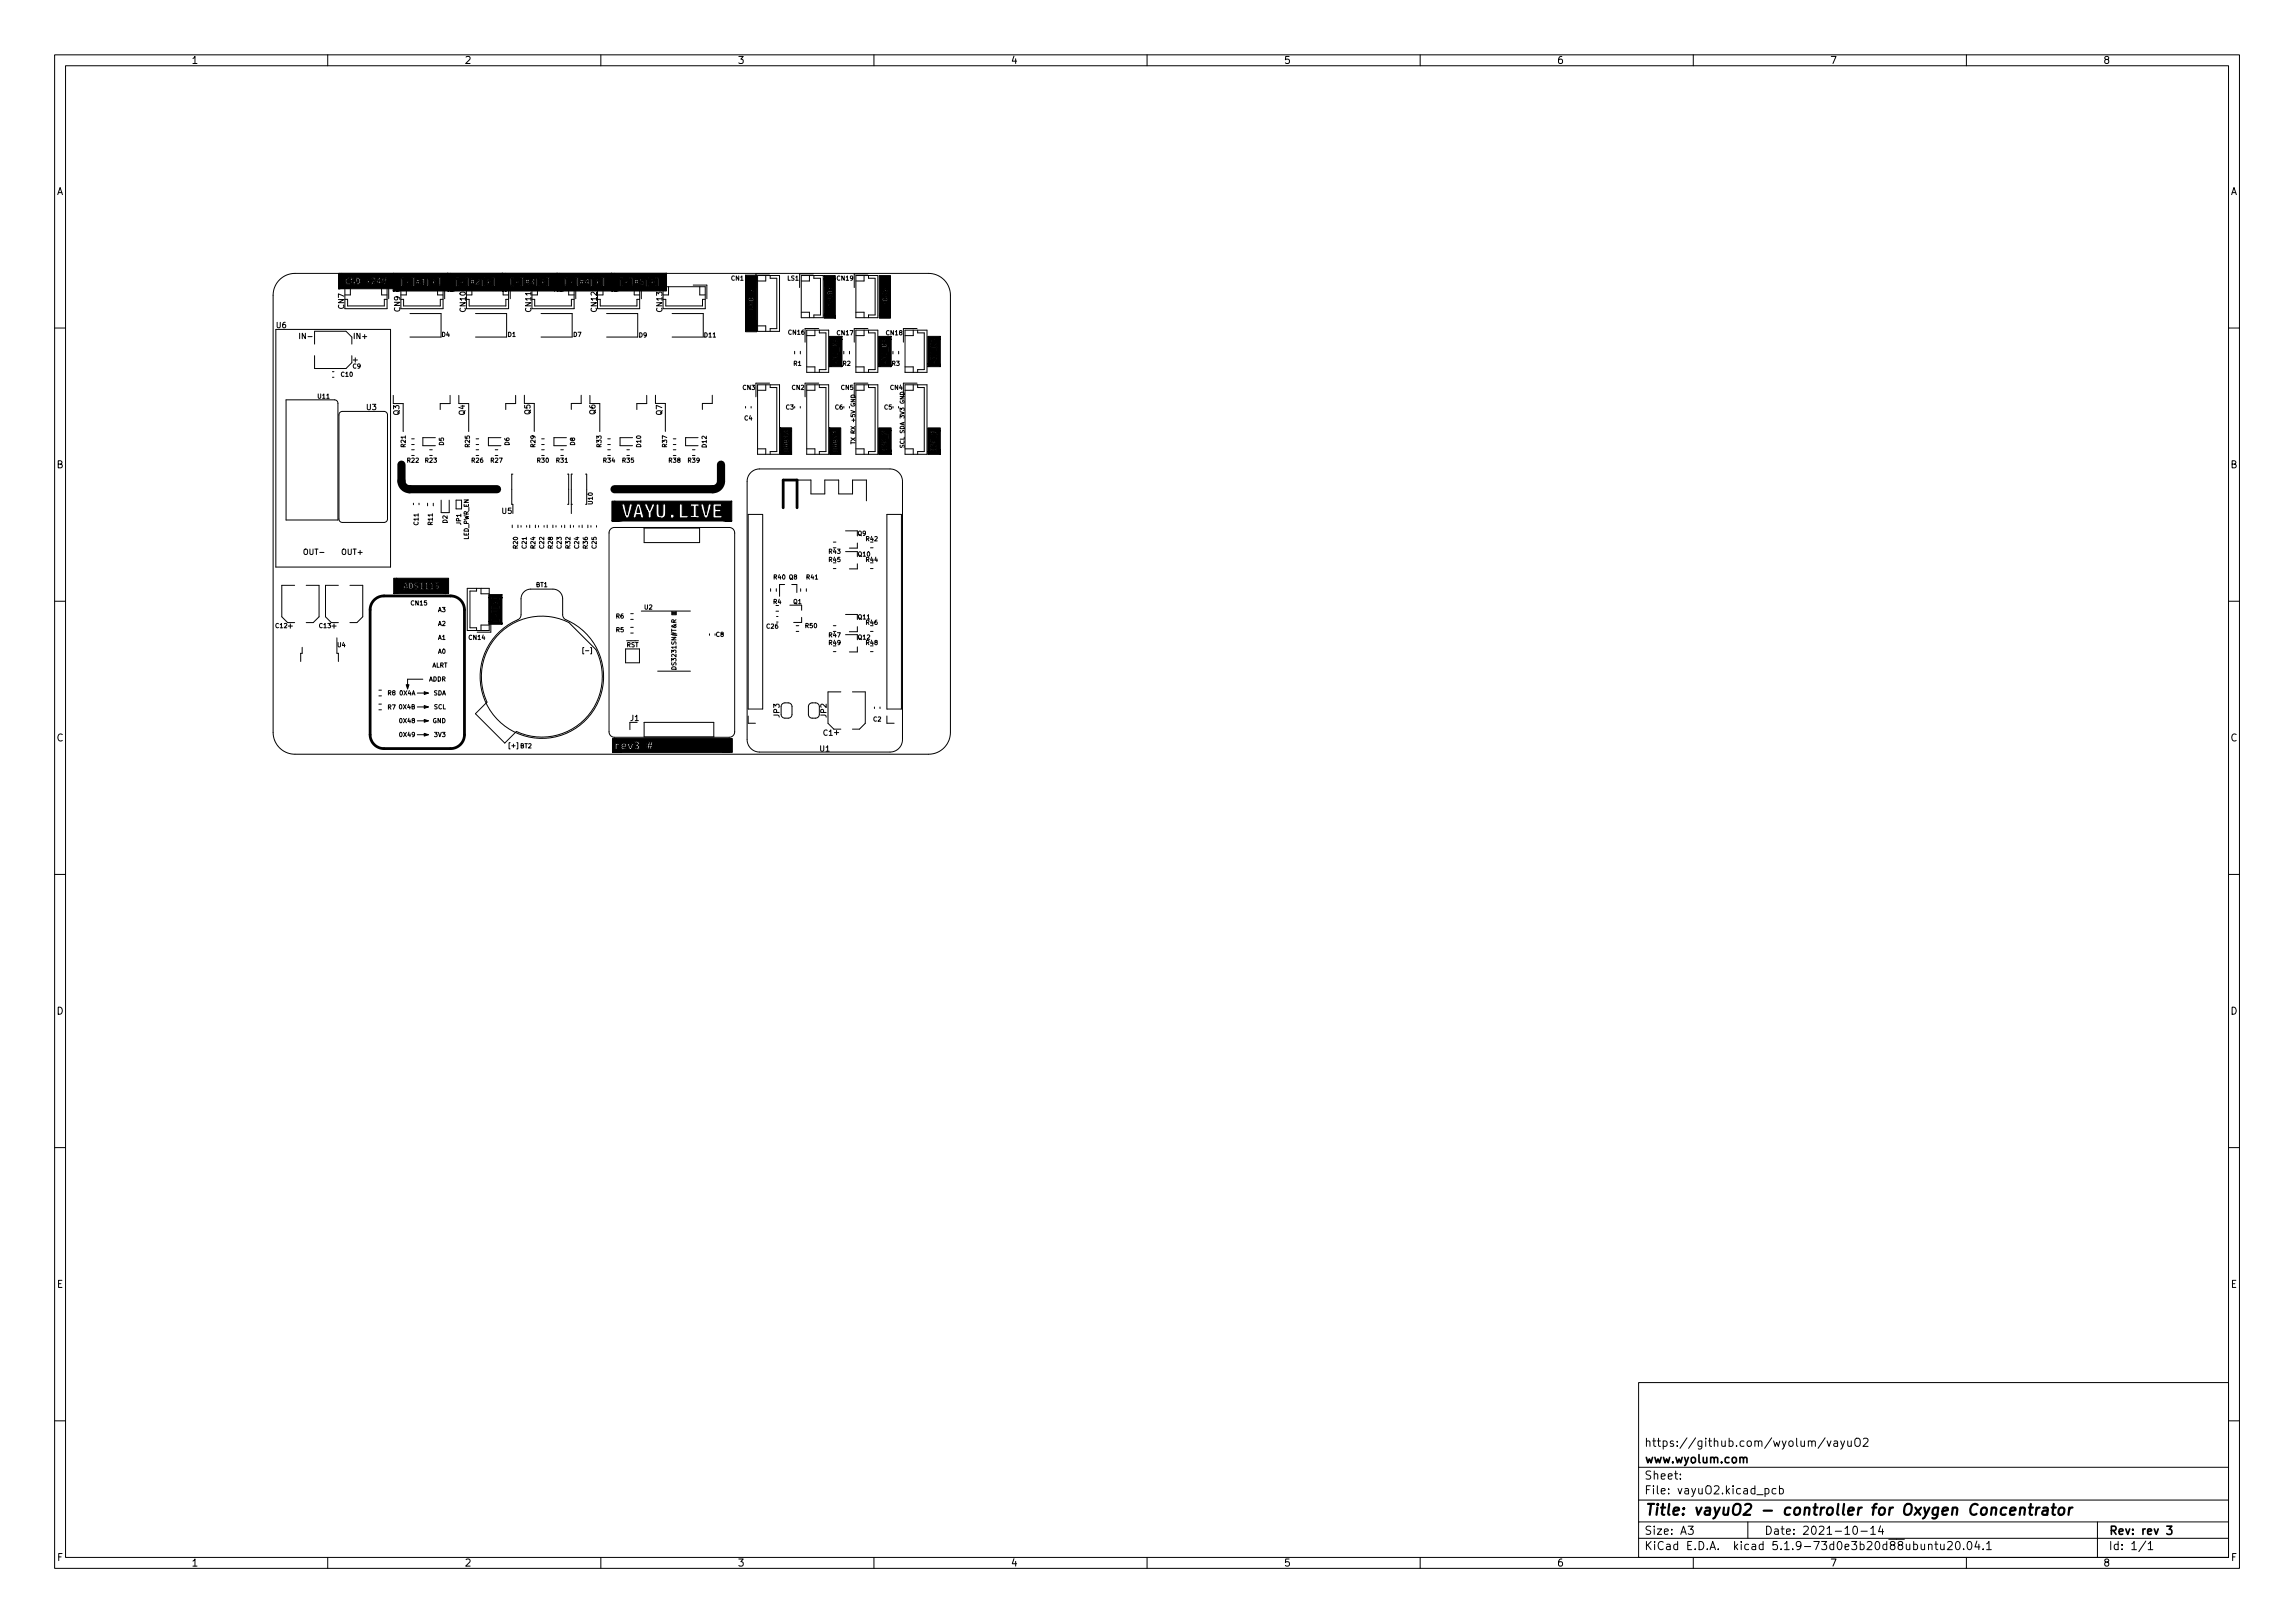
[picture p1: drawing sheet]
<svg xmlns="http://www.w3.org/2000/svg" width="420mm" height="297mm" viewBox="0 0 420 297" stroke-linecap="round" stroke-linejoin="round" font-family="sans-serif">
<defs><g id="words">
<text font-size="2.8" x="301" y="277.3">Title: vayuO2 - controller for Oxygen Concentrator</text>
<g font-size="2.1">
<text x="301" y="267.8">www.wyolum.com</text>
<text x="301" y="264.8">https://github.com/wyolum/vayuO2</text>
<text x="301" y="273.5">File: vayuO2.kicad_pcb</text>
<text x="301" y="270.8">Sheet:</text>
<text x="301" y="280.9">Size: A3</text>
<text x="323" y="280.9">Date: 2021-10-14</text>
<text x="386" y="280.9">Rev: rev 3</text>
<text x="301" y="283.7">KiCad E.D.A. kicad 5.1.9-73d0e3b20d88ubuntu20.04.1</text>
<text x="386" y="283.7">Id: 1/1</text>
</g>
<g font-size="1.8">
<text x="35" y="11.7">1</text>
<text x="85" y="11.7">2</text>
<text x="135" y="11.7">3</text>
<text x="185" y="11.7">4</text>
<text x="235" y="11.7">5</text>
<text x="285" y="11.7">6</text>
<text x="335" y="11.7">7</text>
<text x="385" y="11.7">8</text>
<text x="10.3" y="35.7">A</text>
<text x="408.3" y="35.7">A</text>
<text x="10.3" y="85.7">B</text>
<text x="408.3" y="85.7">B</text>
<text x="10.3" y="135.7">C</text>
<text x="408.3" y="135.7">C</text>
<text x="10.3" y="185.7">D</text>
<text x="408.3" y="185.7">D</text>
<text x="10.4" y="235.7">E</text>
<text x="408.4" y="235.7">E</text>
<text x="10.4" y="285.7">F</text>
<text x="35" y="286.7">1</text>
<text x="85" y="286.7">2</text>
<text x="135" y="286.7">3</text>
<text x="185" y="286.7">4</text>
<text x="235" y="286.7">5</text>
<text x="285" y="286.7">6</text>
<text x="335" y="286.7">7</text>
<text x="385" y="286.7">8</text>
<text x="408.4" y="285.7">F</text>
</g>
<g font-size="1.4">
<text x="63" y="56.5" transform="rotate(-90 63 56.5)">CN7</text>
<text x="73.3" y="57" transform="rotate(-90 73.3 57)">CN9</text>
<text x="85.3" y="57" transform="rotate(-90 85.3 57)">CN10</text>
<text x="97.2" y="57" transform="rotate(-90 97.2 57)">CN11</text>
<text x="109.2" y="57" transform="rotate(-90 109.2 57)">CN12</text>
<text x="121.2" y="57" transform="rotate(-90 121.2 57)">CN13</text>
<text x="50.6" y="60">U6</text>
<text x="55.1" y="62">IN-</text>
<text x="64.9" y="62">IN+</text>
<text x="67.1" y="75">U3</text>
<text x="73.1" y="76" transform="rotate(-90 73.1 76)">Q3</text>
<text x="85.1" y="76" transform="rotate(-90 85.1 76)">Q4</text>
<text x="97.1" y="75.9" transform="rotate(-90 97.1 75.9)">Q5</text>
<text x="109" y="75.9" transform="rotate(-90 109 75.9)">Q6</text>
<text x="121.2" y="76" transform="rotate(-90 121.2 76)">Q7</text>
<text x="91.9" y="94">U5</text>
<text x="55.8" y="101.5">OUT-</text>
<text x="62.6" y="101.5">OUT+</text>
<text x="115.4" y="131.9">J1</text>
<text x="142.7" y="131.3" transform="rotate(-90 142.7 131.3)">JP3</text>
<text x="151.3" y="131.3" transform="rotate(-90 151.3 131.3)">JP2</text>
<text x="150.1" y="137.5">U1</text>
<text x="150.7" y="134.6">C1</text>
</g>
<g font-size="1.1">
<text x="133.9" y="51.3">CN1</text>
<text x="144.2" y="51.3">LS1</text>
<text x="153.3" y="51.3">CN19</text>
<text x="80.9" y="61.6">D4</text>
<text x="93" y="61.6">D1</text>
<text x="105" y="61.6">D7</text>
<text x="117" y="61.7">D9</text>
<text x="129" y="61.7">D11</text>
<text x="144.4" y="61.2">CN16</text>
<text x="153.3" y="61.3">CN17</text>
<text x="162.3" y="61.3">CN18</text>
<text x="62.5" y="68.9">C10</text>
<text x="64.6" y="67.4">C9</text>
<text x="136" y="71.3">CN3</text>
<text x="145" y="71.3">CN2</text>
<text x="145.3" y="66.9">R1</text>
<text x="154" y="71.3">CN5</text>
<text x="154.3" y="66.9">R2</text>
<text x="163" y="71.3">CN4</text>
<text x="163.3" y="66.9">R3</text>
<text x="58.2" y="72.9">U11</text>
<text x="136.3" y="76.9">C4</text>
<text x="143.9" y="74.9">C3</text>
<text x="152.9" y="74.9">C6</text>
<text x="161.9" y="74.9">C5</text>
<text x="74.3" y="81.8" transform="rotate(-90 74.3 81.8)">R21</text>
<text x="81.3" y="81.5" transform="rotate(-90 81.3 81.5)">D5</text>
<text x="86" y="81.8" transform="rotate(-90 86 81.8)">R25</text>
<text x="93.3" y="81.5" transform="rotate(-90 93.3 81.5)">D6</text>
<text x="98" y="81.8" transform="rotate(-90 98 81.8)">R29</text>
<text x="105.2" y="81.5" transform="rotate(-90 105.2 81.5)">D8</text>
<text x="110.1" y="81.8" transform="rotate(-90 110.1 81.8)">R33</text>
<text x="117.4" y="81.8" transform="rotate(-90 117.4 81.8)">D10</text>
<text x="122.1" y="81.8" transform="rotate(-90 122.1 81.8)">R37</text>
<text x="129.4" y="81.9" transform="rotate(-90 129.4 81.9)">D12</text>
<text x="156.6" y="80.7" transform="rotate(-90 156.6 80.7)">TX RX +5V GND</text>
<text x="165.6" y="81.6" transform="rotate(-90 165.6 81.6)">SCL SDA 3V3 GND</text>
<text x="74.6" y="84.7">R22</text>
<text x="77.9" y="84.7">R23</text>
<text x="86.4" y="84.7">R26</text>
<text x="89.9" y="84.7">R27</text>
<text x="98.4" y="84.7">R30</text>
<text x="101.9" y="84.7">R31</text>
<text x="110.5" y="84.7">R34</text>
<text x="114" y="84.7">R35</text>
<text x="122.5" y="84.7">R38</text>
<text x="126" y="84.7">R39</text>
<text x="81.9" y="95.7" transform="rotate(-90 81.9 95.7)">D2</text>
<text x="108.5" y="92.3" transform="rotate(-90 108.5 92.3)">U10</text>
<text x="76.6" y="96.1" transform="rotate(-90 76.6 96.1)">C11</text>
<text x="79.2" y="96.1" transform="rotate(-90 79.2 96.1)">R11</text>
<text x="84.4" y="96" transform="rotate(-90 84.4 96)">JP1</text>
<text x="85.8" y="98.8" transform="rotate(-90 85.8 98.8)">LED_PWR_EN</text>
<text x="94.8" y="100.4" transform="rotate(-90 94.8 100.4)">R20</text>
<text x="96.4" y="100.4" transform="rotate(-90 96.4 100.4)">C21</text>
<text x="98" y="100.4" transform="rotate(-90 98 100.4)">R24</text>
<text x="99.6" y="100.4" transform="rotate(-90 99.6 100.4)">C22</text>
<text x="101.2" y="100.4" transform="rotate(-90 101.2 100.4)">R28</text>
<text x="102.8" y="100.4" transform="rotate(-90 102.8 100.4)">C23</text>
<text x="104.4" y="100.4" transform="rotate(-90 104.4 100.4)">R32</text>
<text x="106" y="100.4" transform="rotate(-90 106 100.4)">C24</text>
<text x="107.6" y="100.4" transform="rotate(-90 107.6 100.4)">R36</text>
<text x="109.2" y="100.4" transform="rotate(-90 109.2 100.4)">C25</text>
<text x="151.8" y="101.3">R43</text>
<text x="157.1" y="98">Q9</text>
<text x="157.1" y="101.8">Q10</text>
<text x="158.6" y="99">R42</text>
<text x="98.1" y="107.4">BT1</text>
<text x="141.7" y="106">R40 Q8</text>
<text x="147.7" y="106">R41</text>
<text x="151.8" y="102.8">R45</text>
<text x="158.6" y="102.8">R44</text>
<text x="75.3" y="110.8">CN15</text>
<text x="80.3" y="112">A3</text>
<text x="112.8" y="113.2">R6</text>
<text x="118" y="111.5">U2</text>
<text x="141.6" y="110.5">R4</text>
<text x="145.3" y="110.5">Q1</text>
<text x="157.1" y="113.3">Q11</text>
<text x="50.5" y="114.9">C12</text>
<text x="58.5" y="114.9">C13</text>
<text x="61.8" y="118.4">U4</text>
<text x="80.3" y="114.5">A2</text>
<text x="80.3" y="117.1">A1</text>
<text x="80.3" y="119.6">A0</text>
<text x="85.9" y="117.1">CN14</text>
<text x="106.9" y="119.4">[-]</text>
<text x="112.8" y="115.7">R5</text>
<text x="114.7" y="118.4">RST</text>
<text x="131.1" y="116.5">C8</text>
<text x="140.4" y="115">C26</text>
<text x="147.5" y="114.9">R50</text>
<text x="151.8" y="118">R49</text>
<text x="151.8" y="116.6">R47</text>
<text x="157.1" y="117">Q12</text>
<text x="158.6" y="118">R48</text>
<text x="158.6" y="114.3">R46</text>
<text x="78.5" y="124.7">ADDR</text>
<text x="79" y="122.2">ALRT</text>
<text x="123.8" y="122.2" transform="rotate(-90 123.8 122.2)">DS3231SN#T&amp;R</text>
<text x="71" y="127.2">R8</text>
<text x="71" y="129.8">R7</text>
<text x="73.4" y="127.2">0X4A</text>
<text x="73.4" y="129.8">0X4B</text>
<text x="79.4" y="127.2">SDA</text>
<text x="79.5" y="129.8">SCL</text>
<text x="73.5" y="132.3">0X48</text>
<text x="73.5" y="134.9">0X49</text>
<text x="79.3" y="132.3">GND</text>
<text x="79.7" y="134.9">3V3</text>
<text x="93.3" y="136.8">[+] BT2</text>
<text x="159.9" y="132">C2</text>
</g>
</g></defs>
<g fill="none" stroke="#000" stroke-width=".18">
<path d="M10 10h400v277h-400zM12 12h396v273h-396zM60 10v2M110 10v2M160 10v2M210 10v2M260 10v2M310 10v2M360 10v2M51.2 51.2a4 4 0 0 1 2.8-1.2h116a4 4 0 0 1 4 4v80a4 4 0 0 1-4 4h-116a4 4 0 0 1-4-4v-80a4 4 0 0 1 1.2-2.8zM63.1 54.8h.5v1.2h6.8v-1.2h.5M63.1 52.5h7.8v4h-7.8z"/>
<path d="M64.1 52.5v1.5h-1M68.7 52.2h2.5v2.5M69.9 52.5v1.5h1M73.4 54.8h.5v1.2h6.7v-1.2h.5M73.4 52.5h7.7v4h-7.7zM74.4 52.5v1.5h-1M75 57.4h5.7v4.3h-5.7M78.9 52.2h2.5v2.5M80.1 52.5v1.5h1M85.4 54.8h.5v1.2h6.7v-1.2h.5M85.4 52.5h7.7v4h-7.7zM86.4 52.5v1.5h-1"/>
<path d="M87.1 57.4h5.6v4.3h-5.6M90.9 52.2h2.5v2.5M92.1 52.5v1.5h1M97.4 54.8h.5v1.2h6.7v-1.2h.5M97.4 52.5h7.7v4h-7.7zM98.4 52.5v1.5h-1M99.1 57.4h5.7v4.3h-5.7M102.9 52.2h2.5v2.5M104.1 52.5v1.5h1M109.4 54.8h.5v1.2h6.7v-1.2h.5M109.4 52.5h7.7v4h-7.7zM110.4 52.5v1.5h-1"/>
<path d="M111.1 57.4h5.7v4.3h-5.7M114.9 52.2h2.5v2.5M116.1 52.5v1.5h1M121.4 54.8h.5v1.2h6.7v-1.2h.5M121.4 52.5h7.7v4h-7.7zM122.4 52.5v1.5h-1M123.1 57.4h5.7v4.3h-5.7M126.9 52.2h2.5v2.5M128.1 52.5v1.5h1M138.7 50.4h4v10.2h-4zM138.7 59.6h1.5v1M140.2 50.4v1h-1.5"/>
<path d="M140.9 50.1h-2.5v2.5M141 50.4v.5h1.2v9.2h-1.2v.5M146.7 57.1h1.5v1M146.7 50.4h4v7.7h-4zM148.2 50.4v1h-1.5M148.9 50.1h-2.5v2.5M149 50.4v.5h1.2v6.7h-1.2v.5M156.7 57.1h1.5v1M156.7 50.4h4v7.7h-4zM158.2 50.4v1h-1.5M158.9 50.1h-2.5v2.5M159 50.4v.5h1.2v6.7h-1.2v.5"/>
<path d="M10 60h2M50.5 60.3h21v43.5h-21zM52.4 73.2h8.8a.63 .63 0 0 1 .7 .6v21.4h-9.5zM57.6 63v-2.4h5.7l1.1 1.1v1.3M57.6 65.1v2.3h5.7l1.1-1v-1.3M60.9 68h.2M60.9 69h.2M62.2 75.5l.5-.2h7.6a.63 .63 0 0 1 .6 .6v19.1a.63 .63 0 0 1-.6 .6h-7.6a.64 .64 0 0 1-.7-.6v-19.1zM64.7 65.9h.7M65 65.5v.8M72 72.4v1.5h1.8v5.1M82.4 72.4v1.5h-1.8v1.1"/>
<path d="M84 72.4v1.5h1.8v5.1M94.4 72.4v1.5h-1.8v1.1M96 72.3v1.5h1.8v5.2M106.4 72.3v1.5h-1.8v1.1M108 72.4v1.5h1.8v5.1M118.4 72.4v1.5h-1.8v1.1M120 72.3v1.5h1.8v5.2M130.4 72.3v1.5h-1.8v1.1M136.5 74.4v.3M137.5 74.4v.3M138.7 70.4h4v12.7h-4zM140.2 70.4v1h-1.5"/>
<path d="M140.9 70.1h-2.5v2.5M141 70.4v.5h1.2v11.7h-1.2v.5M145.5 64.3v.5M146.5 74.4v.3M146.5 64.3v.5M147.7 67.1h1.5v1M147.7 60.4h4v7.7h-4zM147.7 70.4h4v12.7h-4zM149.2 60.4v1h-1.5M149.2 70.4v1h-1.5M149.9 60.1h-2.5v2.5M149.9 70.1h-2.5v2.5"/>
<path d="M150 60.4v.5h1.2v6.7h-1.2v.5M150 70.4v.5h1.2v11.7h-1.2v.5M154.5 64.3v.5M155.5 64.3v.5M155.9 72.4a.4 .4 0 0 1 .4-.1 .4 .4 0 0 1 .2 .4h-.7zM156.7 67.1h1.5v1M156.7 60.4h4v7.7h-4zM156.7 70.4h4v12.7h-4zM158.2 60.4v1h-1.5M158.2 70.4v1h-1.5M158.9 60.1h-2.5v2.5M158.9 70.1h-2.5v2.5"/>
<path d="M159 60.4v.5h1.2v6.7h-1.2v.5M159 70.4v.5h1.2v11.7h-1.2v.5M163.5 64.3v.5M164.5 64.3v.5M165.7 67.1h1.5v1M165.7 60.4h4v7.7h-4zM165.7 70.4h4v12.7h-4zM167.2 60.4v1h-1.5M167.2 70.4v1h-1.5M167.9 60.1h-2.5v2.5M167.9 70.1h-2.5v2.5M168 60.4v.5h1.2v6.7h-1.2v.5"/>
<path d="M168 70.4v.5h1.2v11.7h-1.2v.5M408 60h2M75.4 82.3h.4M75.4 83.4h.4M75.4 80.3h.4M75.4 81.4h.4M75.7 92.1v.3M76.7 92.1v.3M78.3 92.1v.5M78.7 82.3h.4M78.7 83.4h.4M79.3 92.1v.5"/>
<path d="M79.7 80.1h-2.3v1.5h2.3M80.8 91.5v2.3h1.4v-2.3M83.5 91.5h1v1.6h-1zM87.2 82.3h.4M87.2 83.4h.4M87.2 80.3h.4M87.2 81.4h.4M90.7 82.3h.4M90.7 83.4h.4M91.7 80.1h-2.3v1.5h2.3M93.8 96.1v.5M93.9 86.8h-.2v5.5h.2v1.7"/>
<path d="M94.8 96.1v.5M95.4 96.2v.3M96.4 96.2v.3M97 96.1v.5M98 96.1v.5M98.6 96.2v.3M99.2 82.3h.4M99.2 83.4h.4M99.2 80.3h.4M99.2 81.4h.4M99.6 96.2v.3M100.2 96.1v.5"/>
<path d="M101.2 96.1v.5M101.8 96.2v.3M102.7 82.3h.4M102.7 83.4h.4M102.8 96.2v.3M103.4 96.1v.5M103.7 80.1h-2.3v1.5h2.3M103.9 86.8h.2v5.5h-.2M104.4 96.1v.5M104.6 92.3h.2M104.8 86.8h-.2v7.2M105 96.2v.3"/>
<path d="M106 96.2v.3M106.6 96.1v.5M107.2 86.8h.2v5.5h-.2M107.6 96.1v.5M108.2 96.2v.3M109.2 96.2v.3M111.3 82.3h.4M111.3 83.4h.4M111.3 80.3h.4M111.3 81.4h.4M111.8 96.8l.7-.3h21a1 1 0 0 1 1 1v36.4a1 1 0 0 1-1 1h-21a1 1 0 0 1-1-1v-36.4zM114.8 82.3h.4"/>
<path d="M114.8 83.4h.4M115.8 80.1h-2.3v1.5h2.3M117.9 96.6h10.2v2.7h-10.2zM123.3 82.3h.4M123.3 83.4h.4M123.3 80.3h.4M123.3 81.4h.4M126.8 82.3h.4M126.8 83.4h.4M127.8 80.1h-2.3v1.5h2.3M137 94.1h2.6v35.7h-2.6zM137.4 86.5a2.29 2.29 0 0 1 1.7-.7h23.8a2.29 2.29 0 0 1 2.3 2.3v47.3a2.29 2.29 0 0 1-2.3 2.2h-23.8a2.29 2.29 0 0 1-2.3-2.2v-47.3a2.29 2.29 0 0 1 .6-1.6z"/>
<path d="M138.7 82.1h1.5v1M145.9 87.9h2.6v2.5h2.5v-2.5h2.5v2.5h2.6v-2.5h2.5v3.8M147.7 82.1h1.5v1M152.6 99.2h.4M154.8 97.2h2.2M155.8 80.8v.5M156.7 82.1h1.5v1M157 99.4v.9h-1.5M162.4 94.1h2.6v35.7h-2.6zM165.7 82.1h1.5v1M10 110h2M52.8 114.6h.7"/>
<path d="M53.2 114.2v.8M53.9 107.1h-2.3v5.8l1.1 1h1.2M55.3 118.5v1.1h-.3v1.5M56.1 107.1h2.3v5.8l-1.1 1h-1.2M60.8 114.6h.7M61.2 114.2v.8M61.7 116.7v2.9h.3v1.5M61.9 107.1h-2.3v5.8l1.1 1h1.2M64.1 107.1h2.3v5.8l-1.1 1h-1.2M85.5 107.7h4.1v7.7h-4.1zM87.3 107.7v.5h-1.3v6.7h1.3v.5M88.1 107.7v1h1.5"/>
<path d="M89.6 114.4h-1.5v1M89.9 113.2v2.5h-2.5M91.6 115.8a11.1 11.1 0 0 1 12.5-1.9l5 5a11.1 11.1 0 0 1-2 12.7 11.1 11.1 0 0 1-12.6 2.3l-2.1 2.1-5.4-5.4 2.2-2.1a11.1 11.1 0 0 1 2.4-12.7zM95.9 108.3l.5-.3 .6-.2h4.2a1.78 1.78 0 0 1 1.8 1.8v3l.2 .6a12.8 12.8 0 0 1 6.8 7.1 11.3 11.3 0 0 1-7.2 14.2 11.3 11.3 0 0 1-14.3-6.8 11.3 11.3 0 0 1 6.6-14.5l.3-.6v-3.3zM114.5 118.8h2.6v2.5h-2.6zM115.5 113.4h.4M115.5 112.3h.4M115.5 115.9h.4M115.5 114.8h.4M117.4 111.8h9M123 111.9v.6h.8v-.6M123 112.4h.8"/>
<path d="M123 112.1h.8M123 112h.8M123 112.3h.8M129.9 116v.3M141.1 107.7v.5M142.1 111.9h.4M142.1 107.7v.5M142.2 112.8h.2M143.6 107h-.9v2.1M144.6 110.8h2.2v.9M144.9 107h1v1.4M145.8 114.5h.4"/>
<path d="M145.8 115.6h.4M146.6 107.7v.5M146.8 113v.9h-1.5M147.6 107.7v.5M152.6 119.3h.4M152.6 114.5h.4M152.6 104.1h.4M154.8 112.5h2.2M154.8 116.2h2.2M154.8 101h2.2M157 114.7v.9h-1.5M157 103.2v.9h-1.5"/>
<path d="M157 118.4v.9h-1.5M159.4 119.3h.4M159.4 115.6h.4M159.4 104.1h.4M159.4 100.3h.4M408 110h2M69.4 127.4h.4M69.4 126.3h.4M69.4 129.9h.4M69.4 128.9h.4M73.2 131.6l.1-.1a.39 .39 0 0 1 .3 .4 .39 .39 0 0 1-.3 .4l-.2-.3zM73.2 134.1l.1-.1a.39 .39 0 0 1 .3 .4 .39 .39 0 0 1-.3 .4l-.2-.3z"/>
<path d="M76.4 134.5h2M76.4 131.9h2M76.4 129.4h2M76.4 126.8h2M77.4 124.3h-2.8v1.8M115.3 132.2v1.3M117.9 132.2h12.8v2.7h-12.8zM120.4 122.8h6M137 131v1.4h1.3M143 129.3a.7 .7 0 0 1 .7-.7h.6a.7 .7 0 0 1 .7 .7v1.4a.7 .7 0 0 1-.7 .7h-.6a.7 .7 0 0 1-.7-.7M150 129.3a.7 .7 0 0 0-.7-.7h-.6a.7 .7 0 0 0-.7 .7v1.4a.7 .7 0 0 0 .7 .7h.6a.7 .7 0 0 0 .7-.7M152.8 134.1h.7"/>
<path d="M153.2 133.7v.8M153.9 126.6h-2.3v5.8l1.1 1h1.2M156.1 126.6h2.3v5.8l-1.1 1h-1.2M160.1 129.4v.3M161.1 129.4v.3M162.4 131v1.4h1.3M10 160h2M408 160h2M10 210h2M408 210h2M300 253h108v32h-108zM10 260h2"/>
<path d="M300 278.5h108M300 274.5h108M300 268.5h108M307.6 270.6v.1M307.6 269.8v.1M309.1 279.3h.9l-.5 .6 .4 .1v.7l-.2 .1h-.4l-.2-.1M320 278.5v3M323.1 272.5l.5-.1 .2 .3v.4l-.1 .2h-.6M325.1 272.5l-.4-.1-.3 .3v.4l.2 .2h.5M325.8 272.5l.4-.1 .3 .3v.4l-.2 .2h-.5M325.8 271.9v1.5M334.1 263.1l-1.3 2"/>
<path d="M334.5 263.7l.4 1 .3-1M335.8 263.8h.5l.1 .9M336.4 264.1h-.5a.29 .29 0 0 0-.2 .3 .29 .29 0 0 0 .2 .3l.5-.1M337 263.7l.4 1M337.7 263.7l-.5 1.4-.2 .1M338.3 263.7l.1 .9 .3 .1 .2-.1M338.9 263.7v1M339.4 279.4l.2-.1a.8 .8 0 0 1 .5 .8 .8 .8 0 0 1-.5 .7 1 1 0 0 1-.2-1.4zM339.8 263.3a.5 .5 0 0 1 .5 0 .5 .5 0 0 1 .3 .4v.5a.5 .5 0 0 1-.5 .5 .5 .5 0 0 1-.5-.5v-.5zM341.1 263.4l.6-.2 .2 .2 .1 .2-.9 1.1h.9M342.5 279.7l.4-.4v1.5M344.3 279.2l-.4 1.1h1"/>
<path d="M344.6 279.8v1M384 278.5v6.5M408 260h2M60 285v2M110 285v2M160 285v2M210 285v2M260 285v2M300 281.5h108M310 285v2M340.7 280.2h1.2M342.5 280.8h.8"/>
<path d="M353.1 282.8l.2-.2 .3 .1 .1 .9M353.1 282.6v1M354.2 282.6h.6M354.4 282.1v1.3l.4 .2M355.3 282.6v.9l.4 .1 .2-.1M355.9 282.6v1M356.6 282.3l.5-.2 .3 .2v.2l-.9 1.1h.9M358.2 282.2l.2-.1a.8 .8 0 0 1 .5 .8 .8 .8 0 0 1-.5 .7 1 1 0 0 1-.2-1.4zM359.5 283.5v.1M360 285v2M360.3 282.2l.2-.1a.8 .8 0 0 1 .5 .8 .8 .8 0 0 1-.5 .7 1 1 0 0 1-.2-1.4zM361.9 282l-.3 1.1h.9"/>
<path d="M362.3 282.6v1M363.1 283.5v.1M363.7 282.5l.4-.4v1.5M363.7 283.6h.9M392.8 282l-1.2 2M393.3 282.5l.4-.4v1.5M393.3 283.6h.8"/>
</g>
<path d="M319.2 266.9l.2-.2 .4 .1v.9M396.7 279.3h.9l-.5 .6 .4 .1v.7l-.2 .1h-.4l-.2-.1" fill="none" stroke="#000" stroke-width=".3"/>
<g fill="none" stroke="#000" stroke-width=".4">
<path d="M368 276.6l1-.2-.1-.4-.1-.1-.6 .1-.2 1 .2 .2 .6-.1M369.9 276.1a.49 .49 0 0 1 .8 .1l-.1 1M369.9 275.9l-.2 1.3M371.4 275.9h.8M371.8 275.2l-.2 1.8 .1 .1 .3 .1M372.9 275.9l-.2 1.3M373.4 275.9l-.4 .1-.2 .3M374.1 276l.2-.1 .5 .1v1.2M374.9 276.4l-.7 .1a.4 .4 0 0 0-.3 .3 .4 .4 0 0 0 .2 .4l.7-.1M375.6 275.9h.8M376 275.2l-.2 1.8v.1l.4 .1M377 276.1a.52 .52 0 0 1 .5-.2 .52 .52 0 0 1 .5 .4l-.1 .6a.55 .55 0 0 1-.5 .4 .55 .55 0 0 1-.6-.4z"/>
<path d="M378.9 275.9l-.2 1.3M379.4 275.9l-.4 .1-.2 .3"/>
</g>
<path d="M73.5 85v3a1.5 1.5 0 0 0 1.5 1.5h16M132 85v3a1.5 1.5 0 0 1-1.5 1.5h-18" fill="none" stroke="#000" stroke-width="1.5"/>
<g fill="#000" stroke="#000" stroke-width=".18">
<path d="M62 50h.5l1 .9a.63 .63 0 0 0-.3 .8 .63 .63 0 0 0 .9 .3v-.6l.1 .6h.2v-.8l.4 .8h.2v-1.2l.2 1.2a.56 .56 0 0 0 .8-.6h1.1v.2h.3v.4h.2v-.4h.3v-.2h-.3l.9-.1-.4 .4-.1 .3h.8v-.2h-.5l.1-.1a.44 .44 0 0 0 .3-.5 .44 .44 0 0 0-.4-.4l-.3 .2 .1 .1h.4v.2l-.9 .1v-.3h-.2v.3h-1.4a.55 .55 0 0 0-.8-.5v1.1l-.2-1.2h-.2v.8l-.4-.8h-.2v1.2l-.1-.6h-.3v.4a.39 .39 0 0 1-.3-.4 .39 .39 0 0 1 .5-.3l.1-.2h-.6l-1-.9h9.5l-2.5 .8-.6 .8v.1h.5v.3h.3v-.3h.1v-.1h-.1v-.8l2.3-.8v2.8h-10l8.4-.8 .4-1.2h-.3l-.2 1-.2-1h-.2l.3 1.2-8.2 .8zM65.4 51a.4 .4 0 0 1 .3 .4 .4 .4 0 0 1-.3 .4zM69.4 51.1v.5h-.2zM72 50h.5l.9 .8v1.7h.5v-.2h-.3v-1.3l.8 .5v.3h.5v-.3h-.5l-.8-.5h.3v-.2h-.5l-.9-.8h9.5l-5.6 1-.1 .3h-.2v.2h.2l-.1 .2h-.1v.4h.2l.1-.2h.1v.2h.2v-.2h.3v-.2h-.2v-.2l.6 .5h-.2v.1h.7v-.1h-.3v-1l-.5 .2 .1 .2 .2-.1v.7l-.6-.5h.2v-.2h-.2l.1-.3 1.3-.2v1.7h.5v-.2h-.3v-1.3l.6 .5v.2h.3v.4h.2v-.4h.3v-.2h-.3v-.3h-.2v.3h-.3l-.6-.5h.3v-.2l-2 .2v.3h-.2l.1-.3 5.4-1v3.3h-9.5l8.1-.8v-1.7h-.5v.2h.3v1.3h-.3v.2h.5l-8.6 .8 3.8-.8v-1.7h-.5v.2h.3v1.3h-.3v.2h.5l-3.8 .8zM76.5 51.5h.1v.2h-.2zM82 50h.5l.9 .8v1.7h.5v-.2h-.3v-1.3l.8 .5v.3h.5v-.3h-.5l-.8-.5h.3v-.2h-.5l-.9-.8h9.5l-5.6 1-.1 .3h-.2v.2h.2l-.1 .2h-.1v.4h.2l.1-.2h.1v.2h.2v-.2h.3v-.2h-.2l.2-.4h.6l-.4 .5-.1 .3h.8v-.1h-.5v-.2a.44 .44 0 0 0 .4-.5 .44 .44 0 0 0-.4-.4l-.3 .2 .1 .2 .2-.2 .2 .2h-.8l.1-.3 1.3-.2v1.7h.5v-.2h-.3v-1.3l.6 .5v.2h.3v.4h.2v-.4h.3v-.2h-.3v-.3h-.2v.3h-.3l-.6-.5h.3v-.2l-2 .2v.3h-.2l.1-.3 5.4-1v3.3h-9.5l8.1-.8v-1.7h-.5v.2h.3v1.3h-.3v.2h.5l-8.6 .8 3.8-.8v-1.7h-.5v.2h.3v1.3h-.3v.2h.5l-3.8 .8zM86.5 51.5h.1v.2h-.2zM92 50h.5l.9 .8v1.7h.5v-.2h-.3v-1.3l.8 .5v.3h.5v-.3h-.5l-.8-.5h.3v-.2h-.5l-.9-.8h9.5l-5.6 1-.1 .3h-.2v.2h.2l-.1 .2h-.1v.4h.2l.1-.2h.1v.2h.2v-.2h.3v-.2h-.2v-.2h.2v-.2h-.2l.1-.3 1.3-.2v1.7h.5v-.2h-.3v-1.3l.6 .5v.2h.3v.4h.2v-.4h.3v-.2h-.3v-.3h-.2v.3h-.3l-.6-.5h.3v-.2l-2 .2v.3h-.2l.1-.3 5.4-1v3.3h-.5l-.9-.8v-1.7h-.5v.2h.3v1.3h-.3v.2h.5l.9 .8h-9l4.9-1.1a.36 .36 0 0 0 .4-.2 .36 .36 0 0 0-.1-.5 .37 .37 0 0 0-.1-.5 .37 .37 0 0 0-.5 0l.1 .2h.3l.1 .2h-.3v.2l.2 .1a.25 .25 0 0 1 0 .3 .25 .25 0 0 1-.4-.1v.2l.3 .1-4.9 1.1h-.5l3.8-.8v-1.7h-.5v.2h.3v1.3h-.3v.2h.5l-3.8 .8zM96.5 51.5h.1v.2h-.2zM102 50h.5l.9 .8v1.7h.5v-.2h-.3v-1.3l.8 .5v.3h.5v-.3h-.5l-.8-.5h.3v-.2h-.5l-.9-.8h9.5l-5.6 1-.1 .3h-.2v.2h.2l-.1 .2h-.1v.4h.2l.1-.2h.1v.2h.2v-.2h.3v-.2h-.2v-.2h.2v-.2h-.2l.1-.3h.6l-.4 .9h.4v.2h.3v-.2h.1v-.2h-.1v-.7h-1.1l1.5-.2v1.7h.5v-.2h-.3v-1.3l.6 .5v.2h.3v.4h.2v-.4h.3v-.2h-.3v-.3h-.2v.3h-.3l-.6-.5h.3v-.2l-2 .2v.3h-.2l.1-.3 5.4-1v3.3h-9.5l8.1-.8v-1.7h-.5v.2h.3v1.3h-.3v.2h.5l-8.6 .8 3.8-.8v-1.7h-.5v.2h.3v1.3h-.3v.2h.5l-3.8 .8zM106.5 51.5h.1v.2h-.2zM107.5 51.3v.4h-.2z"/>
<path d="M112 50h.5l.9 .8v1.7h.5v-.2h-.3v-1.3l.8 .5v.3h.5v-.3h-.5l-.8-.5h.3v-.2h-.5l-.9-.8h9.5l-5.6 1-.1 .3h-.2v.2h.2l-.1 .2h-.1v.4h.2l.1-.2h.1v.2h.2v-.2h.3v-.2h-.2v-.2l.8 .3-.1 .2-.4-.1v.2a.43 .43 0 0 0 .7-.1 .43 .43 0 0 0-.4-.6v-.2h.4v-.2h-.6v.6h.3l.1 .2-.8-.3h.2v-.2h-.2l.1-.3 1.3-.2v1.7h.5v-.2h-.3v-1.3l.6 .5v.2h.3v.4h.2v-.4h.3v-.2h-.3v-.3h-.2v.3h-.3l-.6-.5h.3v-.2l-2 .2v.3h-.2l.1-.3 5.4-1v3.3h-9.5l8.1-.8v-1.7h-.5v.2h.3v1.3h-.3v.2h.5l-8.6 .8 3.8-.8v-1.7h-.5v.2h.3v1.3h-.3v.2h.5l-3.8 .8zM116.5 51.5h.1v.2h-.2zM137.2 54.8a.36 .36 0 0 1 .4-.2 .36 .36 0 0 1 .2 .3h-.6zM151.6 53.5h.2v.2h-.2zM152 53.5h.2v.2h-.2zM150.9 50.4l.5 3.2a.29 .29 0 0 0 .2 .3 .29 .29 0 0 0 .3-.1 .29 .29 0 0 0 .5 0 .29 .29 0 0 0 0-.4v-.1h-1l-.5-2.9h2v.6l-1 1.5h-.1v.2h-.3v.2h.3v.2h.1v-.2h.3v-.2h-.3v-.2l1-1.5v7.2l-.6-2.7h.1v-.6h-.2v.4l-.7-.4h-.1v.6h.2v-.4l.7 .4 .6 2.7h-2v-.5l.8-1.5h.2v-.4h-.2v.4l-.8 1.5v-6.7l.5 3.6 .2 .1h.8v-.2h-.7l-.1-.1 .1-.1h.7v-.2h-.8l-.2 .3zM161 50.4h2v7.8h-2v-.5l1-1.9h.2v-.4h-.2v-.3a.4 .4 0 0 0 .5-.4 .4 .4 0 0 0-.6-.3v-.5l.3 .3 .3 .1v-.6h-.2v.4l-.3-.3v-.3h.2v-.2h.2v-.2h-.2v-.2h-.2v.2h-.3v.2h.3v.5a.32 .32 0 0 0-.5 .1 .32 .32 0 0 0 .1 .4l.2-.1-.1-.3h.2v.5a.37 .37 0 0 0-.4 .5 .37 .37 0 0 0 .5 .2v.7l-1 1.9zM161.7 54.7l.2-.1a.19 .19 0 0 1 .3 .1 .19 .19 0 0 1-.1 .2h-.3zM136.5 50.4l1 4a.46 .46 0 0 0-.5 .7h1a.47 .47 0 0 0-.5-.7l-1-4h2v.5l-.8 2h-.2v.2h-.3v.2h.3v.2h.2v-.2h.2v-.2h-.2v-.2l.8-2v9.3l-.5-4.9h-.2v.4h-.2v-.4h-.2v.4h-.2v-.4h-.2v.6h1l.5 4.8-.5-4.6h-.2v.4h-.8v.2h1v-.6l.5 4.6h-2v-.5l1-2h.2v-.4h-.2v.4l-1 2zM151.9 61.6h2.2l-.8 .7h-.3v-.2h-.1v.2h-.3v.2h.3v.2h.1v-.2h.3v-.2l.8-.7v.5l-.7 1.4v-.6h-.2v.2h-.6v-.2h-.2v.6h.2v-.2h.6v.2h.2l.7-1.4v5l-.6-2.7h.1v-.8h-.1v.8l.6 2.7h-2.2l1.2-.5v-.4h-.2v.4l-1 .5v-.5l1.3-1v.3h.1a.42 .42 0 0 0-.2-.6v-.2h.3v-.2l-.5-.1 .5-.2v-.1l-1-.1v.2h.8l-.5 .1v.2l.5 .1h-.8v.2l.7-.1-.4 .6-.2-.1 .1-.2-.2-.1a.35 .35 0 0 0 .1 .6 .35 .35 0 0 0 .5-.4h.1l.1 .1-1.3 1zM160.9 61.6h2.2l-.8 .7h-.3v-.2h-.1v.2h-.3v.2h.3v.2h.1v-.2h.3v-.2l.8-.7v.5l-1.2 .7a.46 .46 0 0 0-.5 .7h1a.47 .47 0 0 0-.5-.7l1.2-.7v5l-.6-2.7h.1v-.8h-.1v.8l.6 2.7h-2.2l1.2-.5v-.4h-.2v.4l-1 .5v-.5l1.3-1v.3h.1a.42 .42 0 0 0-.2-.6v-.2h.3v-.2l-.5-.1 .5-.2v-.1l-1-.1v.2h.8l-.5 .1v.2l.5 .1h-.8v.2l.7-.1-.4 .6-.2-.1 .1-.2-.2-.1a.35 .35 0 0 0 .1 .6 .35 .35 0 0 0 .5-.4h.1l.1 .1-1.3 1zM161.6 63.2a.36 .36 0 0 1 .3-.2 .36 .36 0 0 1 .3 .3h-.6z"/>
<path d="M169.9 61.6h2.2l-.8 .7h-.3v-.2h-.1v.2h-.3v.2h.3v.2h.1v-.2h.3v-.2l.8-.7v.5l-1.1 .8h-.6v.2l.4 .1-.4 .1v.2l1 .1v-.2h-.8l.4-.1v-.2l-.4-.1h.8v-.2l-.4 .1 1.1-.8v5l-.6-2.7h.1v-.8h-.1v.8l.6 2.7h-2.2l1.2-.5v-.4h-.2v.4l-1 .5v-.5l1.3-1v.3h.1a.42 .42 0 0 0-.2-.6v-.2h.3v-.2l-.5-.1 .5-.2v-.1l-1-.1v.2h.8l-.5 .1v.2l.5 .1h-.8v.2l.7-.1-.4 .6-.2-.1 .1-.2-.2-.1a.35 .35 0 0 0 .1 .6 .35 .35 0 0 0 .5-.4h.1l.1 .1-1.3 1zM112 91.7h.5l2 3.1h.6l.7-2.6h-.5l-.5 2.1-.4-2.1h-.6l.7 2.6-2-3.1h21.5l-2 1.5h-1v-.5h1.1v-.5h-1.6v2.6h1.7v-.4h-1.2v-.8h1v-.4l2-1.5v3.7l-7.6-.6h1.6v-.4l1 .4h.5l.7-2.6h-.5l-.4 2.1-.5-2.1h-.5l.7 2.6-1-.4h-.6v-1.7h.6v-.5h-1.6v.5h.5v1.7h-.5v.4l7.6 .6-8-.6v-.4h-1.1v-2.2h-.5v2.6h1.6l7.5 .6h-21l8.7-.6 .4-.1 .2-.4 .9 .2 .1 .2 .3 .1 .2-.1 .1-.2-.1-.3-.2-.1-.3 .1-.1 .3-.9-.2 .1-2.1h-.5l-.1 1.9a.35 .35 0 0 1-.3 .3 .35 .35 0 0 1-.4-.3v-1.9h-.5l.1 2.2 .4 .4h.4l-9 .6 5.9-.6-.3-1.1 .9-.1 .2 .2v1h.5a2.14 2.14 0 0 1 .3-1.6l.4-1h-.5l-.5 1.2-.4-1.2h-.6l.6 1.4-.9 .1-.5-1.5h-.5l-.7 2.6h.5l.1-.6h.7l.1 .6-5.3 .6zM116.9 92.7l.2 1.1h-.5zM142.9 78.3l.5 2.7h1v-.1h-.4l.4-.3v-.2a.4 .4 0 0 1-.7 0l.7-.4v-.2h-.8v-.2h-.2v.7h.2v-.3h.8l-.9 .5-.1 .3-.5-2.5h2v.5h-.7v.4h-.1a.36 .36 0 0 0-.5-.3 .36 .36 0 0 0-.1 .5h.2l-.1-.1a.21 .21 0 0 1 .2-.2 .21 .21 0 0 1 .2 .2l.4 .2v-.7h.5v4.4l-.5-2.1-1 .3v.2l1 .3v-.2h-.2v-.3h.2l.5 1.8h-2v-.5h1.1a.34 .34 0 0 0 .4-.4 .34 .34 0 0 0-.4-.3h-.6v.2h.7l.1 .2-.8 .1v.2h-.5zM143.6 81.5l.4-.1v.2zM143.6 80.7h.2l.1 .2h-.3zM151.9 78.3l.5 2.7h1v-.1h-.4l.4-.3v-.2a.4 .4 0 0 1-.7 0l.7-.4v-.2h-.8l.6-.6v.2h.2v-.6h-.2v.2h-.8l.2 .5 .2-.1-.1-.2h.5l-.6 .6v-.2h-.2v.7h.2v-.3h.8l-.9 .5-.1 .3-.5-2.5h2v4.9l-.5-2.1-1 .3v.2l1 .3v-.2h-.2v-.3h.2l.5 1.8h-2v-.5h1.1a.34 .34 0 0 0 .4-.4 .34 .34 0 0 0-.4-.3h-.6v.2h.7l.1 .2-.8 .1v.2h-.5zM152.6 81.5l.4-.1v.2zM152.6 80.7h.2l.1 .2h-.3zM160.9 78.3h2.2v.5h-.9v.4h-.1a.36 .36 0 0 0-.5-.3 .36 .36 0 0 0-.2 .5h.2v-.1a.21 .21 0 0 1 .2-.2 .21 .21 0 0 1 .2 .2l.4 .2v-.7h.7v3.8l-.6-2.3h.1v-.7h-.1v.7l.6 2.3v.6l-.7-2.7-.1-.1-.1 .1a.32 .32 0 0 1-.3 .4 .32 .32 0 0 1-.3-.4 .27 .27 0 0 0-.3 .2 .27 .27 0 0 0 .2 .3l.2 .1a.51 .51 0 0 0 .7-.4l.7 2.5h-2.2v-.6h.7v-.2h.6v.2h.2v-.6h-.2l-.2-.3 .4 .1v-.6h-.2v.4h-.1a.36 .36 0 0 0-.5-.3 .36 .36 0 0 0-.2 .5h.2v-.1a.21 .21 0 0 1 .2-.2 .21 .21 0 0 1 .2 .2l.2 .5h-.6v-.2h-.2v.6h-.5zM169.9 78.3h2.2v.5h-.9v.2h-.8l.2 .5 .2-.1-.1-.2h.5v.2h.2v-.6h.7v3.8l-.6-2.3h.1v-.7h-.1v.7l.6 2.3v.6l-.7-2.7-.1-.1h-.1a.32 .32 0 0 1-.3 .5 .32 .32 0 0 1-.3-.4 .27 .27 0 0 0-.3 .2 .27 .27 0 0 0 .2 .3l.2 .1a.51 .51 0 0 0 .7-.4l.7 2.5h-2.2v-.6h.7v-.2h.6v.2h.2v-.6h-.2l-.2-.3 .4 .1v-.6h-.2v.4h-.1a.36 .36 0 0 0-.5-.3 .36 .36 0 0 0-.2 .5h.2v-.1a.21 .21 0 0 1 .2-.2 .21 .21 0 0 1 .2 .2l.2 .5h-.6v-.2h-.2v.6h-.5zM72.1 105.8h.5l1.4 1.4-.2 .6h.3v-.2h.3l.1 .2h.2v-.1a.6 .6 0 0 0 1-.4 .6 .6 0 0 0-.8-.6v1.1l-.2-.1-.3-1.1h-.2l-.2 .6-1.4-1.4h9.5v2.8h-.5l-2.2-.8v-.2h-.2v-1l.5 .5v.2l.4 .1a.27 .27 0 0 1-.1 .3 .27 .27 0 0 1-.4-.1v.2a.43 .43 0 0 0 .7-.1 .43 .43 0 0 0-.4-.6v-.3h.4v-.2h-.6v.5l-.5-.5-.5 .3v.2l.3-.1v.6h-.3v.2h.7l2.2 .8h-9.5l3.7-.8h1.7v-.2l.3 .2h.7v-.2h-.2v-1l-.6 .3 .1 .2 .2-.1v.6h-.2v.2l-.5-.2v-1l-.5 .3v.2l.3-.1v.6h-.3v.2h-.3a.49 .49 0 0 0-.4-.8v-.2l.4 .1v-.2a.42 .42 0 0 0-.7 .1 .42 .42 0 0 0 .5 .6 .25 .25 0 0 1-.1 .3 .25 .25 0 0 1-.3-.1l-.1 .2-3.7 .8z"/>
<path d="M74.3 106.9l.1 .5h-.2zM75.1 106.8a.4 .4 0 0 1 .3 .4 .4 .4 0 0 1-.3 .4zM89.5 108.8h2.4l-.5 .5h-1.4v.5h.2v-.3h1v.3h.2v-.5l.5-.5v.5l-.7 1.9h-1v-.3h-.2v.5h1.4v-.5h-.2l.7-1.6v5l-.5-2.6h-1.4v.5h.2v-.3h1v.3h.2v-.5l.5 2.6h-2.4v-.6h1.9v-.4h-.2v.3h-1l.4-.7h.2v-.4h-.2v.4l-.4 .7v-.3h-.2v.4h-.5v-4.4l.9 1v.1h.2v.3h.2v-.3h.3v-.1h-.3v-.3h-.2v.3h-.2l-.9-1zM74.4 125.3h.5l-.3 .8zM77.7 126.6l.7 .2-.7 .3zM77.7 129.1l.7 .3-.7 .2zM77.7 131.7l.7 .2-.7 .3zM77.7 134.2l.7 .3-.7 .2zM112.1 135.2h.5l.6 .8-.6 .1v1.1h.3v-.9h.5l.3 .3a.63 .63 0 0 0 1 .5l-.1-.2h-.4l-.2-.2h.7a.53 .53 0 0 0-.4-.7 .53 .53 0 0 0-.6 .6l-.3-.3 .1-.2-.3-.1-.6-.8h21.5v2.5l-14.7-1.6 .1-.4h-.3l-.1 .4h-.1v-.4h-.2l-.1 .4h-.3v.2h.3l-.1 .3h-.2v.2h.2l-.1 .4h.2l.1-.4h.2l-.1 .4h.3v-.4h.3v-.2h-.2v-.3h.2v-.2l14.1 1.6h-21l3.9-.5a.45 .45 0 0 0 .5-.3 .45 .45 0 0 0-.2-.5 .46 .46 0 0 0 0-.7 .46 .46 0 0 0-.7 .1l.1 .2h.5v.2l-.3 .1v.2l.3 .1a.31 .31 0 0 1-.1 .4 .31 .31 0 0 1-.4-.1l-.1 .2 .4 .1-4.4 .5 3.4-.5 .5-1.1h-.3l-.3 .7-.2-.7h-.4l.5 1.1-3.2 .5zM114.1 136.3h.2l.1 .2h-.4zM118.9 136.3h.2l-.1 .3h-.1z"/>
</g>
<path d="M143.4 92.9v-5h2.5v5M68.5 109.8a2.54 2.54 0 0 1 1.8-.7h12.2a2.54 2.54 0 0 1 2.5 2.5v22.9a2.54 2.54 0 0 1-2.5 2.5h-12.2a2.54 2.54 0 0 1-2.5-2.5v-22.9a2.54 2.54 0 0 1 .7-1.8z" fill="none" stroke="#000" stroke-width=".51"/>
<use href="#words"/>
</svg>
